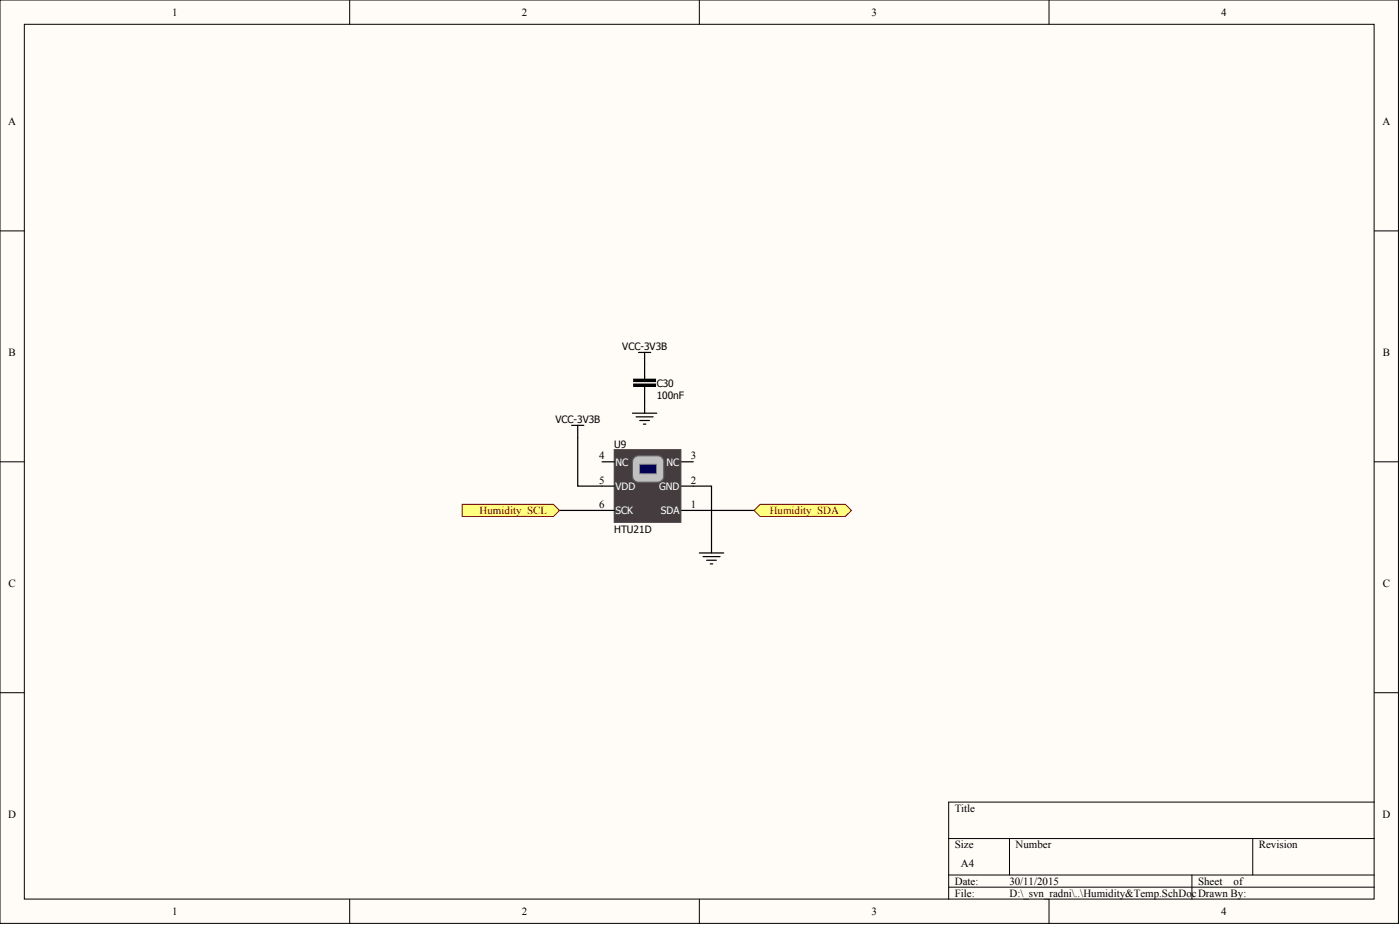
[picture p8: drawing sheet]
<svg xmlns="http://www.w3.org/2000/svg" width="292mm" height="193mm" viewBox="0 0 292 193" stroke-linecap="round" stroke-linejoin="round" font-family="sans-serif">
<defs><g id="words">
<g font-size="2.3">
<text x="35.9" y="3.3">1</text>
<text x="108.9" y="3.3">2</text>
<text x="181.8" y="3.3">3</text>
<text x="254.8" y="3.3">4</text>
<text x="1.7" y="26.1">A</text>
<text x="288.4" y="26.1">A</text>
<text x="1.8" y="74.3">B</text>
<text x="288.5" y="74.3">B</text>
<text x="125" y="95.8">4</text>
<text x="144.1" y="95.8">3</text>
<text x="125" y="100.9">5</text>
<text x="144.1" y="100.9">2</text>
<text x="125" y="106">6</text>
<text x="144.1" y="106">1</text>
<text x="1.8" y="122.5">C</text>
<text x="288.5" y="122.5">C</text>
<text x="1.7" y="170.6">D</text>
<text x="199.2" y="169.4">Title</text>
<text x="288.4" y="170.6">D</text>
<text x="199.2" y="177">Size</text>
<text x="211.9" y="177">Number</text>
<text x="262.6" y="177">Revision</text>
<text x="199.2" y="184.6">Date:</text>
<text x="200.5" y="180.8">A4</text>
<text x="210.6" y="184.6">30/11/2015</text>
<text x="250" y="184.6">Sheet</text>
<text x="257.4" y="184.6">of</text>
<text x="35.9" y="190.9">1</text>
<text x="108.9" y="190.9">2</text>
<text x="181.8" y="190.9">3</text>
<text x="199.2" y="187.1">File:</text>
<text x="210.6" y="187.1">D:\_svn_radni\..\Humidity&amp;Temp.SchDocDrawn By:</text>
<text x="254.8" y="190.9">4</text>
</g>
<g font-size="2.3" fill="#800000">
<text x="100.1" y="107.2">Humidity_SCL</text>
<text x="160.6" y="107.2">Humidity_SDA</text>
</g>
<g font-size="2.1">
<text x="129.8" y="73.1">VCC-3V3B</text>
<text x="137" y="80.7">C30</text>
<text x="137" y="83.2">100nF</text>
<text x="115.9" y="88.3">VCC-3V3B</text>
<text x="128.1" y="93.4">U9</text>
<text x="128.1" y="111.1">HTU21D</text>
</g>
<g font-size="2.1" fill="#fff">
<text x="128.4" y="97.2">NC</text>
<text x="139.1" y="97.2">NC</text>
<text x="128.4" y="102.3">VDD</text>
<text x="128.4" y="107.3">SCK</text>
<text x="137.5" y="102.3">GND</text>
<text x="137.9" y="107.3">SDA</text>
</g>
</g></defs>
<g fill="#fffcf8" stroke="#000" stroke-width=".21">
<path d="M0 0h291.8v192.6h-291.8z"/>
<path d="M5.1 5.1h281.6v182.5h-281.6z"/>
</g>
<g fill="none" stroke="#000" stroke-width=".21">
<path d="M73 0v5.1M145.9 0v5.1M218.9 0v5.1M0 48.2h5.1M286.8 48.2h5M132.2 79.1h4.6v.5h-4.6zM0 96.3h5.1M132.2 80.1h4.6v.5h-4.6zM286.8 96.3h5M0 144.5h5.1M286.8 144.5h5M197.9 174.9h88.9"/>
<path d="M210.6 174.9v7.6M261.4 174.9v7.6M286.8 167.3h-88.9v20.3M73 187.6v5.1M145.9 187.6v5.1M197.9 182.5h88.9M197.9 185.1h88.9M218.9 187.6v5.1M248.7 182.5v5.1"/>
</g>
<path d="M134.5 76.1v3M125.6 96.3h2.5M132 86.2h5M132.7 87h3.6M133.5 87.7h2M134.2 88.5h.5M134.5 80.6v5.6M142.1 96.3h2.5M125.6 106.5h2.5M125.6 101.4h2.5M142.1 106.5h2.5M142.1 101.4h2.5" fill="none" stroke="#000" stroke-width=".25"/>
<g fill="#000">
<path d="M132.2 79.1h4.6v.5h-4.6z" fill-rule="evenodd"/>
<path d="M132.2 80.1h4.6v.5h-4.6z" fill-rule="evenodd"/>
</g>
<path d="M128.1 93.8h14v15.2h-14z" fill="#443c3e" stroke="#443c3e" stroke-width=".21"/>
<path d="M132.2 95.6l.6-.5h.4h4a1.27 1.27 0 0 1 1.3 1.2v3a1.27 1.27 0 0 1-1.3 1.3h-4a1.27 1.27 0 0 1-1.2-1.3v-3z" fill="#c0c0c0" stroke="#5d5b60" stroke-width=".25"/>
<path d="M133.5 96.8h3.5v2h-3.5z" fill="#000080" stroke="#808080" stroke-width=".21"/>
<path d="M120.5 91.3v10.1h5.1M116.7 106.5h8.9M144.6 101.4h3.9v14M144.6 106.5h12.7M145.9 115.4h5.1M146.7 116.1h3.5M147.4 116.9h2.1M148.2 117.6h.5" fill="none" stroke="#000" stroke-width=".25"/>
<g fill="#ffff80" stroke="#800000" stroke-width=".21">
<path d="M157.3 106.5l1.3-1.3h17.8l1.2 1.3-1.2 1.3h-17.8z" fill-rule="evenodd"/>
<path d="M96.4 105.2h19.1l1.2 1.3-1.2 1.3h-19.1z" fill-rule="evenodd"/>
</g>
<path d="M133.2 73.5h2.6M134.5 73.5v2.6M119.3 88.7h2.5M120.5 88.7v2.6" fill="none" stroke="#000" stroke-width=".25"/>
<use href="#words"/>
</svg>
